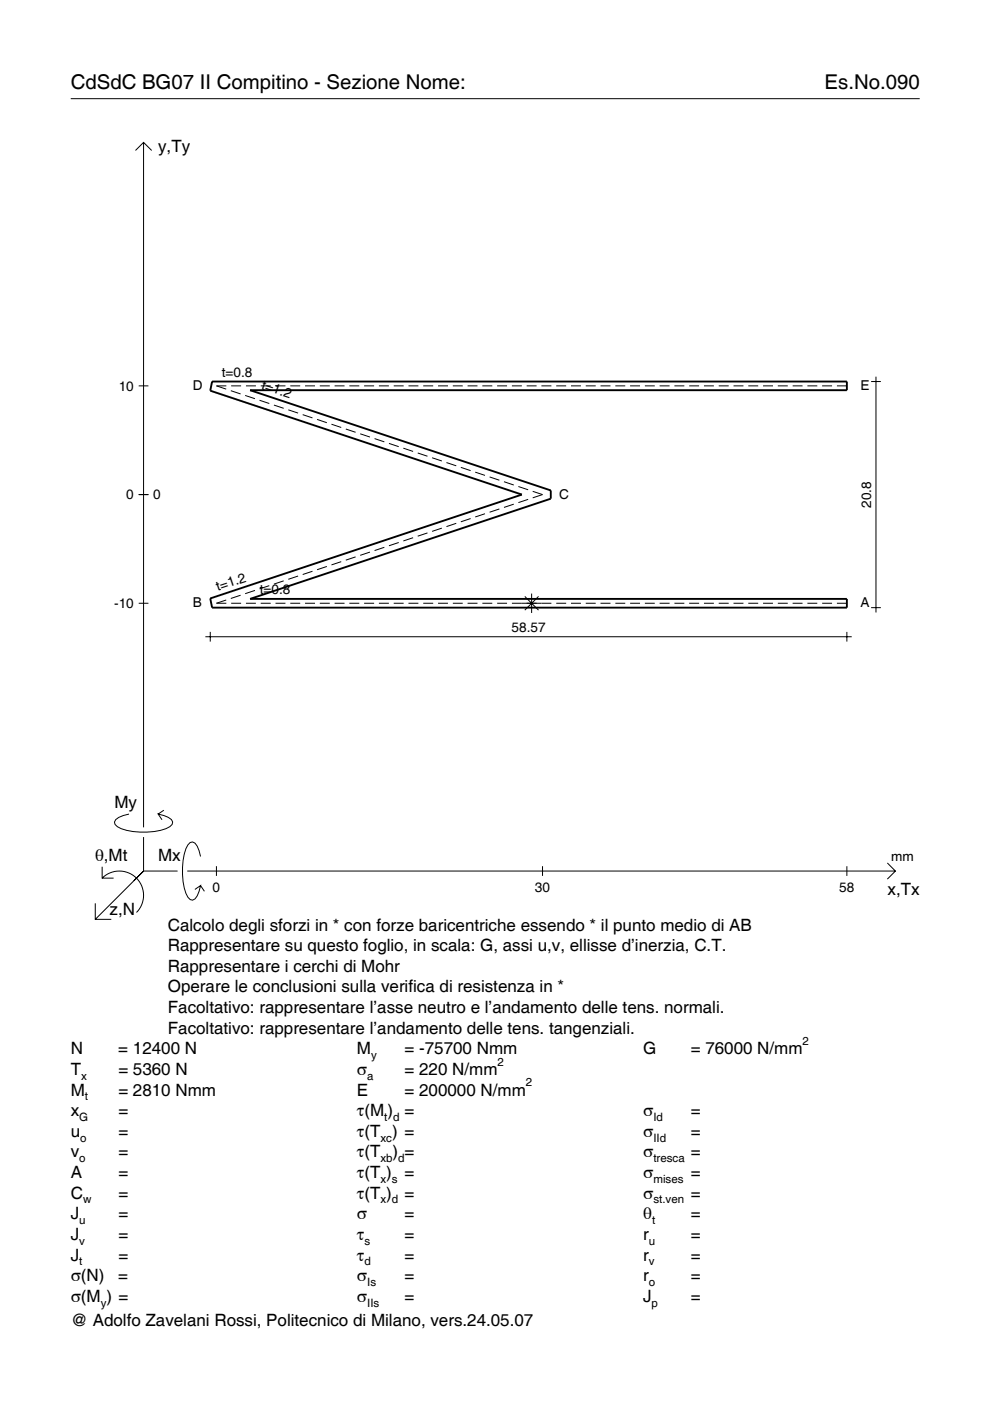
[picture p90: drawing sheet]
<svg xmlns="http://www.w3.org/2000/svg" width="210mm" height="297mm" viewBox="0 0 210 297" stroke-linecap="round" stroke-linejoin="round" font-family="sans-serif">
<defs><g id="words">
<g font-size="4.3">
<text x="15" y="18.9">CdSdC BG07 II Compitino - Sezione Nome:</text>
<text x="174.8" y="18.9">Es.No.090</text>
</g>
<g font-size="3.6">
<text x="33.5" y="32.3">y,Ty</text>
<text x="24.3" y="171.3">My</text>
<text x="20.1" y="182.6">θ,Mt</text>
<text x="33.5" y="182.6">Mx</text>
<text x="188.2" y="189.8">x,Tx</text>
<text x="23.2" y="193.9">z,N</text>
<text x="35.6" y="197.3">Calcolo degli sforzi in * con forze baricentriche essendo * il punto medio di AB</text>
<text x="35.6" y="201.7">Rappresentare su questo foglio, in scala: G, assi u,v, ellisse d’inerzia, C.T.</text>
<text x="35.6" y="206">Rappresentare i cerchi di Mohr</text>
<text x="35.6" y="210.4">Operare le conclusioni sulla verifica di resistenza in *</text>
<text x="35.6" y="214.8">Facoltativo: rappresentare l’asse neutro e l’andamento delle tens. normali.</text>
<text x="35.6" y="219.2">Facoltativo: rappresentare l’andamento delle tens. tangenziali.</text>
<text x="15" y="223.5">N</text>
<text x="15" y="227.9">T</text>
<text x="25.1" y="223.5">= 12400 N</text>
<text x="25.1" y="227.9">= 5360 N</text>
<text x="75.7" y="227.9">σ</text>
<text x="75.7" y="223.5">M</text>
<text x="85.8" y="223.5">= -75700 Nmm</text>
<text x="85.8" y="227.9">= 220 N/mm</text>
<text x="136.4" y="223.5">G</text>
<text x="146.5" y="223.5">= 76000 N/mm</text>
<text x="15" y="232.3">M</text>
<text x="25.1" y="232.3">= 2810 Nmm</text>
<text x="75.7" y="232.3">E</text>
<text x="85.8" y="232.3">= 200000 N/mm</text>
<text x="15" y="236.7">x</text>
<text x="25.1" y="236.7">=</text>
<text x="75.7" y="236.7">τ(M ) =</text>
<text x="136.4" y="236.7">σ</text>
<text x="146.5" y="236.7">=</text>
<text x="15" y="241">u</text>
<text x="15" y="245.4">v</text>
<text x="25.1" y="241">=</text>
<text x="25.1" y="245.4">=</text>
<text x="75.7" y="241">τ(T ) =</text>
<text x="75.7" y="245.4">τ(T</text>
<text x="83.3" y="245.4">) =</text>
<text x="136.4" y="241">σ</text>
<text x="136.4" y="245.4">σ</text>
<text x="146.5" y="241">=</text>
<text x="146.5" y="245.4">=</text>
<text x="15" y="249.8">A</text>
<text x="25.1" y="249.8">=</text>
<text x="75.7" y="249.8">τ(T )</text>
<text x="85.8" y="249.8">=</text>
<text x="136.4" y="249.8">σ</text>
<text x="146.5" y="249.8">=</text>
<text x="15" y="254.2">C</text>
<text x="25.1" y="254.2">=</text>
<text x="75.7" y="254.2">τ(T )</text>
<text x="85.8" y="254.2">=</text>
<text x="136.4" y="254.2">σ</text>
<text x="146.5" y="254.2">=</text>
<text x="15" y="258.5">J</text>
<text x="15" y="262.9">J</text>
<text x="25.1" y="258.5">=</text>
<text x="25.1" y="262.9">=</text>
<text x="75.7" y="258.5">σ</text>
<text x="75.7" y="262.9">τ</text>
<text x="85.8" y="258.5">=</text>
<text x="85.8" y="262.9">=</text>
<text x="136.4" y="258.5">θ</text>
<text x="136.4" y="262.9">r</text>
<text x="146.5" y="258.5">=</text>
<text x="146.5" y="262.9">=</text>
<text x="15" y="267.3">J</text>
<text x="25.1" y="267.3">=</text>
<text x="75.7" y="267.3">τ</text>
<text x="85.8" y="267.3">=</text>
<text x="136.4" y="267.3">r</text>
<text x="146.5" y="267.3">=</text>
<text x="15" y="271.7">σ(N)</text>
<text x="25.1" y="271.7">=</text>
<text x="75.7" y="271.7">σ</text>
<text x="85.8" y="271.7">=</text>
<text x="136.4" y="271.7">r</text>
<text x="146.5" y="271.7">=</text>
<text x="15" y="276">σ(M ) =</text>
<text x="15" y="281.2">@ Adolfo Zavelani Rossi, Politecnico di Milano, vers.24.05.07</text>
<text x="75.7" y="276">σ</text>
<text x="85.8" y="276">=</text>
<text x="136.4" y="276">J</text>
<text x="146.5" y="276">=</text>
</g>
<g font-size="2.9">
<text x="25.2" y="82.8">10</text>
<text x="40.9" y="82.7">D</text>
<text x="47" y="79.9">t=0.8</text>
<text x="55.3" y="82.4" transform="rotate(18 55.3 82.4)">t=1.2</text>
<text x="182.4" y="82.7">E</text>
<text x="26.8" y="105.9">0</text>
<text x="32.5" y="105.9">0</text>
<text x="118.6" y="105.8">C</text>
<text x="184.7" y="107.7" transform="rotate(-90 184.7 107.7)">20.8</text>
<text x="46.2" y="125.3" transform="rotate(-18 46.2 125.3)">t=1.2</text>
<text x="55.1" y="126">t=0.8</text>
<text x="24.2" y="128.9">-10</text>
<text x="40.9" y="128.8">B</text>
<text x="182.4" y="128.8">A</text>
<text x="108.5" y="134">58.57</text>
<text x="189" y="182.6">mm</text>
<text x="45.1" y="189.1">0</text>
<text x="113.4" y="189.1">30</text>
<text x="178" y="189.1">58</text>
</g>
<g font-size="2.4">
<text x="170.2" y="221.5">2</text>
<text x="78.7" y="224.5">y</text>
<text x="105.5" y="225.9">2</text>
<text x="17.2" y="228.9">x</text>
<text x="18" y="233.3">t</text>
<text x="77.9" y="228.9">a</text>
<text x="111.5" y="230.3">2</text>
<text x="16.8" y="237.7">G</text>
<text x="81.5" y="237.7">t d</text>
<text x="138.5" y="237.7">Id</text>
<text x="17" y="242">o</text>
<text x="80.7" y="242">xc</text>
<text x="138.5" y="242">IId</text>
<text x="16.8" y="246.4">o</text>
<text x="80.7" y="246.4">xb d</text>
<text x="80.7" y="250.8">x s</text>
<text x="138.5" y="246.4">tresca</text>
<text x="138.5" y="250.8">mises</text>
<text x="17.6" y="255.2">w</text>
<text x="80.7" y="255.2">x d</text>
<text x="138.5" y="255.2">st.ven</text>
<text x="16.8" y="259.5">u</text>
<text x="16.8" y="263.9">v</text>
<text x="77.3" y="263.9">s</text>
<text x="137.6" y="263.9">u</text>
<text x="138.2" y="259.5">t</text>
<text x="16.8" y="268.3">t</text>
<text x="77.3" y="268.3">d</text>
<text x="137.6" y="268.3">v</text>
<text x="77.9" y="272.7">Is</text>
<text x="137.6" y="272.7">o</text>
<text x="21.4" y="277">y</text>
<text x="77.9" y="277">IIs</text>
<text x="138.2" y="277">p</text>
</g>
</g></defs>
<g fill="none" stroke="#000" stroke-width=".21">
<path d="M15 20.9h180M28.7 31.9l1.7-1.7 1.8 1.7M30.4 30.2v145.2M185.7 79.9v50M29.4 81.8h2.1M48 81.8h-2.1l2.1 .7M48.9 82.8l2.1 .7M49 81.8h2.1M52 83.8l2.1 .7M52.1 81.8h2.2M55 84.9l2.1 .7M55.3 81.8h2.1"/>
<path d="M58.1 85.9l2 .7M58.4 81.8h2.1M61.1 86.9l2.1 .7M61.5 81.8h2.1M64.2 87.9l2 .7M64.7 81.8h2.1M67.2 88.9l2.1 .7M67.8 81.8h2.1M70.3 89.9l2 .7M70.9 81.8h2.1M73.3 91l2.1 .7M74.1 81.8h2.1"/>
<path d="M76.4 92l2 .7M77.2 81.8h2.1M79.4 93l2.1 .7M80.3 81.8h2.1M82.5 94l2 .7M83.5 81.8h2.1M85.5 95l2.1 .7M86.6 81.8h2.1M88.6 96l2 .7M89.7 81.8h2.1M91.6 97.1l2.1 .6M92.9 81.8h2.1"/>
<path d="M94.7 98.1l2 .7M96 81.8h2.1M97.7 99.1l2.1 .7M99.1 81.8h2.1M102.3 81.8h2.1M105.4 81.8h2.1M108.5 81.8h2.1M111.7 81.8h2.1M114.8 81.8h2.1M117.9 81.8h2.1M121.1 81.8h2.1M124.2 81.8h2.1"/>
<path d="M127.3 81.8h2.1M130.5 81.8h2.1M133.6 81.8h2.1M136.7 81.8h2.1M139.9 81.8h2.1M143 81.8h2.1M146.1 81.8h2.1M149.3 81.8h2.1M152.4 81.8h2.1M155.5 81.8h2.1M158.7 81.8h2.1M161.8 81.8h2.1"/>
<path d="M164.9 81.8h2.1M168.1 81.8h2.1M171.2 81.8h2.1M174.3 81.8h2.1M177.4 81.8h2.2M184.7 80.9h2.1M29.4 104.9h2.1M72.3 119.1l-2 .7M75.4 118.1l-2.1 .7M78.4 117.1l-2 .6M81.5 116l-2.1 .7M84.5 115l-2 .7"/>
<path d="M87.6 114l-2.1 .7M90.6 113l-2 .7M93.7 112l-2.1 .7M96.7 111l-2 .7M99.8 109.9l-2.1 .7M100.8 100.1l2 .7M102.8 108.9l-2 .7M103.8 101.1l2.1 .7M105.9 107.9l-2.1 .7M106.9 102.1l2 .7M108.9 106.9l-2 .7M109.9 103.2l2.1 .6"/>
<path d="M112 105.9l-2.1 .7M112.9 104.2l2.1 .7-2.1 .7M29.4 127.9h2.1M43.5 135h137.1M44.6 134v2M48 127.2l-2.1 .7h2.1M49 127.9h2.1M51 126.2l-2.1 .7M52.1 127.9h2.2M54.1 125.2l-2.1 .7M55.3 127.9h2.1M57.1 124.2l-2.1 .7"/>
<path d="M58.4 127.9h2.1M60.1 123.2l-2 .6M61.5 127.9h2.1M63.2 122.1l-2.1 .7M64.7 127.9h2.1M66.2 121.1l-2 .7M67.8 127.9h2.1M69.3 120.1l-2.1 .7M70.9 127.9h2.1M74.1 127.9h2.1M77.2 127.9h2.1M80.3 127.9h2.1"/>
<path d="M83.5 127.9h2.1M86.6 127.9h2.1M89.7 127.9h2.1M92.9 127.9h2.1M96 127.9h2.1M99.1 127.9h2.1M102.3 127.9h2.1M105.4 127.9h2.1M108.5 127.9h8.4M111.3 126.5l2.9 2.9M112.7 125.9v4.1M114.2 126.5l-2.9 2.9"/>
<path d="M117.9 127.9h2.1M121.1 127.9h2.1M124.2 127.9h2.1M127.3 127.9h2.1M130.5 127.9h2.1M133.6 127.9h2.1M136.7 127.9h2.1M139.9 127.9h2.1M143 127.9h2.1M146.1 127.9h2.1M149.3 127.9h2.1M152.4 127.9h2.1"/>
<path d="M155.5 127.9h2.1M158.7 127.9h2.1M161.8 127.9h2.1M164.9 127.9h2.1M168.1 127.9h2.1M171.2 127.9h2.1M174.3 127.9h2.1M177.4 127.9h2.2M179.6 134v2M184.7 128.8h2.1M27.3 172.6a3.6 3.6 0 0 0-3 1.7l.1 .5a5.7 5.7 0 0 0 3.8 1.5 13.3 13.3 0 0 0 7.8-1l.5-.5 .1-.5a3.6 3.6 0 0 0-3.1-1.7l.8 1.2M30.4 177.5v7.2"/>
<path d="M34.7 171.8l-1.2 .8M20.2 191.5v3.4h3.4M21.7 186.2a5.1 5.1 0 0 1 7.2 0 5.1 5.1 0 0 1 0 7.3M21.7 183.8v2.4h2.4M30.4 184.7l-10.2 10.2M30.4 184.7l-2 2M30.4 184.7h7.2M39.7 184.7h150.1M42.5 181.6a3.6 3.6 0 0 0-1.7-3.1l-.5 .1a5.7 5.7 0 0 0-1.5 3.8 13.3 13.3 0 0 0 1 7.8l.5 .5 .5 .2a3.6 3.6 0 0 0 1.7-3.1l-1.2 .8M42.5 187.8l.8 1.2M45.9 183.7v2M115 183.7v2"/>
<path d="M179.6 183.7v2M188.1 183l1.7 1.7-1.7 1.7"/>
</g>
<path d="M45 80.9h134.6v1.8h-126.6l63.8 21.3v1.7l-63.8 21.3h126.6v1.8h-134.6l-.4-1.9 66-22-66-22.1z" fill="none" stroke="#000" stroke-width=".4"/>
<use href="#words"/>
</svg>
